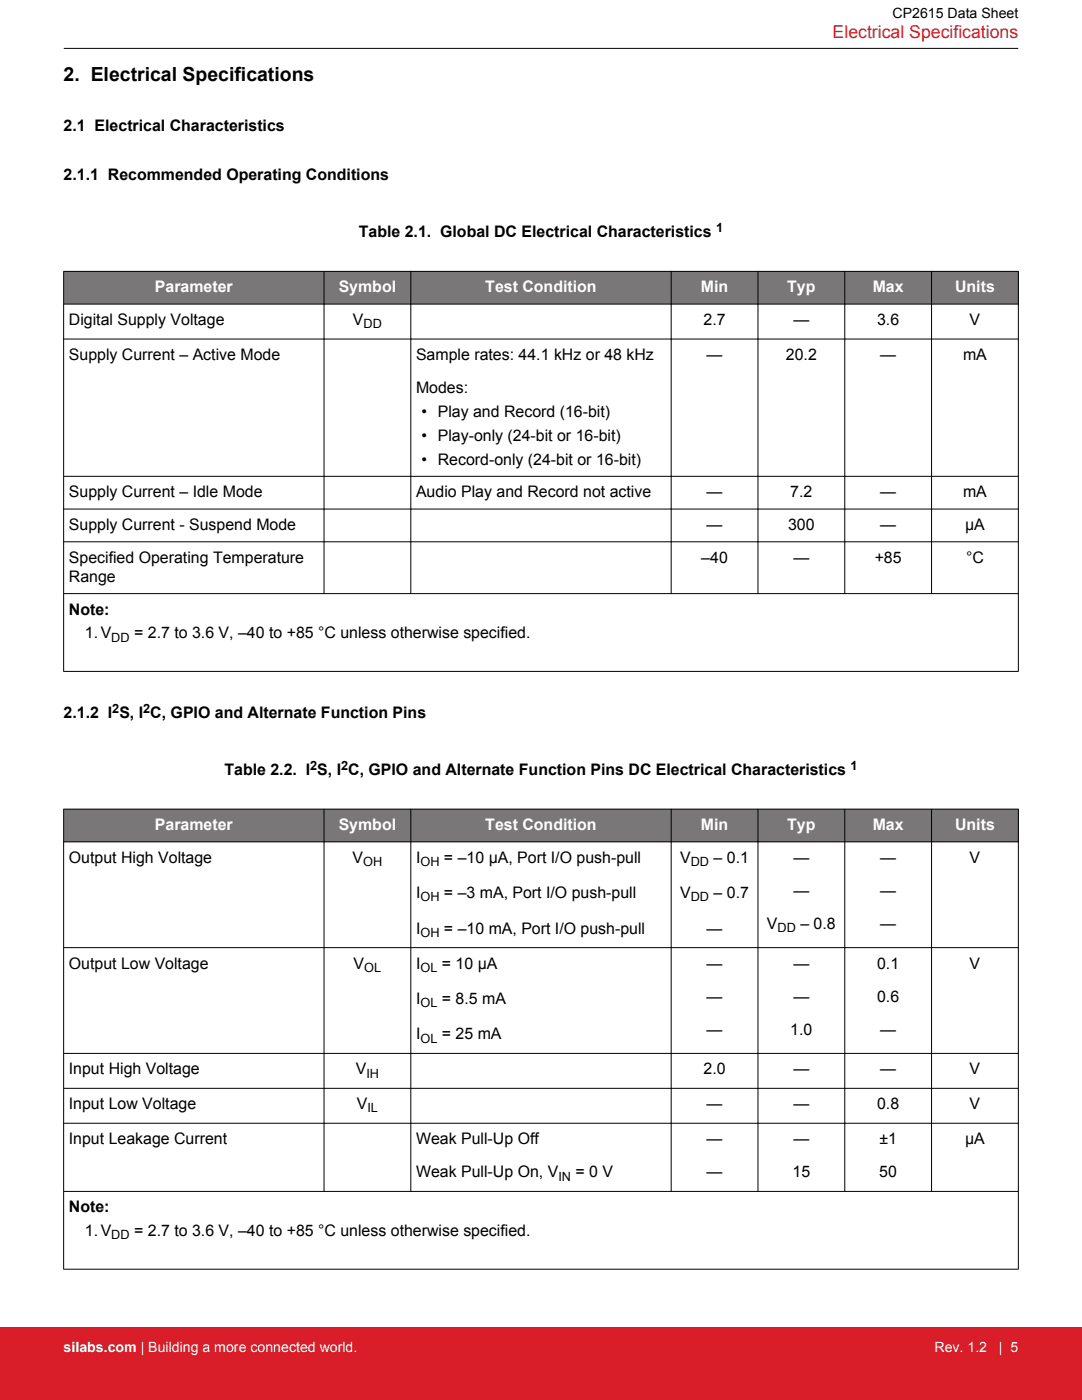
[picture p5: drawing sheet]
<svg xmlns="http://www.w3.org/2000/svg" width="216mm" height="279mm" viewBox="0 0 216 279" stroke-linecap="round" stroke-linejoin="round" font-family="sans-serif">
<defs><g id="words">
<text font-size="3.9" x="12.7" y="16.1">2. Electrical Specifications</text>
<text font-size="3.5" fill="#d91e2a" x="166.1" y="7.5">Electrical Specifications</text>
<g font-size="3.2">
<text x="12.7" y="26.2">2.1 Electrical Characteristics</text>
<text x="12.7" y="36">2.1.1 Recommended Operating Conditions</text>
<text x="71.6" y="47.3">Table 2.1. Global DC Electrical Characteristics</text>
<text x="13.7" y="64.9">Digital Supply Voltage</text>
<text x="70.4" y="64.9">V</text>
<text x="140.4" y="64.9">2.7</text>
<text x="158.3" y="64.9">—</text>
<text x="175" y="64.9">3.6</text>
<text x="193.5" y="64.9">V</text>
<text x="13.7" y="71.8">Supply Current – Active Mode</text>
<text x="83" y="71.8">Sample rates: 44.1 kHz or 48 kHz</text>
<text x="141" y="71.8">—</text>
<text x="156.8" y="71.8">20.2</text>
<text x="175.6" y="71.8">—</text>
<text x="192.2" y="71.8">mA</text>
<text x="83" y="78.5">Modes:</text>
<text x="84.1" y="83.2">• Play and Record (16-bit)</text>
<text x="84.1" y="88">• Play-only (24-bit or 16-bit)</text>
<text x="84.1" y="92.7">• Record-only (24-bit or 16-bit)</text>
<text x="13.7" y="99.2">Supply Current – Idle Mode</text>
<text x="83" y="99.2">Audio Play and Record not active</text>
<text x="141" y="99.2">—</text>
<text x="157.7" y="99.2">7.2</text>
<text x="175.6" y="99.2">—</text>
<text x="192.2" y="99.2">mA</text>
<text x="13.7" y="105.8">Supply Current - Suspend Mode</text>
<text x="141" y="105.8">—</text>
<text x="157.3" y="105.8">300</text>
<text x="175.6" y="105.8">—</text>
<text x="192.6" y="105.8">µA</text>
<text x="13.7" y="112.3">Specified Operating Temperature</text>
<text x="139.9" y="112.3">–40</text>
<text x="158.3" y="112.3">—</text>
<text x="174.5" y="112.3">+85</text>
<text x="192.8" y="112.3">°C</text>
<text x="13.7" y="116.1">Range</text>
<text x="13.7" y="122.7">Note:</text>
<text x="16.9" y="127.4">1.V</text>
<text x="26.8" y="127.4">= 2.7 to 3.6 V, –40 to +85 °C unless otherwise specified.</text>
<text x="12.7" y="143.3">2.1.2 I S, I C, GPIO and Alternate Function Pins</text>
<text x="44.8" y="154.7">Table 2.2. I S, I C, GPIO and Alternate Function Pins DC Electrical Characteristics</text>
<text x="13.7" y="172.2">Output High Voltage</text>
<text x="70.3" y="172.2">V</text>
<text x="83" y="172.2">I</text>
<text x="88.6" y="172.2">= –10 µA, Port I/O push-pull</text>
<text x="135.7" y="172.2">V</text>
<text x="142.4" y="172.2">– 0.1</text>
<text x="158.3" y="172.2">—</text>
<text x="175.6" y="172.2">—</text>
<text x="193.5" y="172.2">V</text>
<text x="83" y="179.3">I</text>
<text x="88.6" y="179.3">= –3 mA, Port I/O push-pull</text>
<text x="135.7" y="179.3">V</text>
<text x="142.4" y="179.3">– 0.7</text>
<text x="158.3" y="178.8">—</text>
<text x="175.6" y="178.8">—</text>
<text x="153" y="185.5">V</text>
<text x="159.7" y="185.5">– 0.8</text>
<text x="175.6" y="185.5">—</text>
<text x="83" y="186.3">I</text>
<text x="88.6" y="186.3">= –10 mA, Port I/O push-pull</text>
<text x="141" y="186.3">—</text>
<text x="13.7" y="193.3">Output Low Voltage</text>
<text x="70.6" y="193.3">V</text>
<text x="83" y="193.3">I</text>
<text x="88.2" y="193.3">= 10 µA</text>
<text x="141" y="193.3">—</text>
<text x="158.3" y="193.3">—</text>
<text x="175" y="193.3">0.1</text>
<text x="193.5" y="193.3">V</text>
<text x="83" y="200.4">I</text>
<text x="88.2" y="200.4">= 8.5 mA</text>
<text x="141" y="199.9">—</text>
<text x="158.3" y="199.9">—</text>
<text x="175" y="199.9">0.6</text>
<text x="83" y="207.4">I</text>
<text x="88.2" y="207.4">= 25 mA</text>
<text x="141" y="206.6">—</text>
<text x="157.7" y="206.6">1.0</text>
<text x="175.6" y="206.6">—</text>
<text x="13.7" y="214.4">Input High Voltage</text>
<text x="71" y="214.4">V</text>
<text x="140.4" y="214.4">2.0</text>
<text x="158.3" y="214.4">—</text>
<text x="175.6" y="214.4">—</text>
<text x="193.5" y="214.4">V</text>
<text x="13.7" y="221.4">Input Low Voltage</text>
<text x="71.2" y="221.4">V</text>
<text x="141" y="221.4">—</text>
<text x="158.3" y="221.4">—</text>
<text x="175" y="221.4">0.8</text>
<text x="193.5" y="221.4">V</text>
<text x="13.7" y="228.4">Input Leakage Current</text>
<text x="83" y="228.4">Weak Pull-Up Off</text>
<text x="141" y="228.4">—</text>
<text x="158.3" y="228.4">—</text>
<text x="175.5" y="228.4">±1</text>
<text x="192.6" y="228.4">μA</text>
<text x="83" y="235">Weak Pull-Up On, V</text>
<text x="114.8" y="235">= 0 V</text>
<text x="141" y="235">—</text>
<text x="158.1" y="235">15</text>
<text x="175.5" y="235">50</text>
<text x="13.7" y="242">Note:</text>
<text x="16.9" y="246.7">1.V</text>
<text x="26.8" y="246.7">= 2.7 to 3.6 V, –40 to +85 °C unless otherwise specified.</text>
</g>
<g font-size="3.2" fill="#fff">
<text x="30.9" y="58.3">Parameter</text>
<text x="67.6" y="58.3">Symbol</text>
<text x="96.8" y="58.3">Test Condition</text>
<text x="139.9" y="58.3">Min</text>
<text x="157.1" y="58.3">Typ</text>
<text x="174.1" y="58.3">Max</text>
<text x="190.6" y="58.3">Units</text>
<text x="30.9" y="165.7">Parameter</text>
<text x="67.6" y="165.7">Symbol</text>
<text x="96.8" y="165.7">Test Condition</text>
<text x="139.9" y="165.7">Min</text>
<text x="157.1" y="165.7">Typ</text>
<text x="174.1" y="165.7">Max</text>
<text x="190.6" y="165.7">Units</text>
</g>
<text font-size="2.8" x="178.1" y="3.5">CP2615 Data Sheet</text>
<g font-size="2.8" fill="#fff">
<text x="12.7" y="269.9">silabs.com | Building a more connected world.</text>
<text x="186.5" y="269.9">Rev. 1.2</text>
<text x="199.3" y="269.9">| 5</text>
</g>
<g font-size="2.5">
<text x="142.9" y="46.3">1</text>
<text x="72.5" y="65.5">DD</text>
<text x="22.2" y="128">DD</text>
<text x="22.4" y="142.2">2</text>
<text x="28.6" y="142.2">2</text>
<text x="61.9" y="153.6">2</text>
<text x="68.1" y="153.6">2</text>
<text x="169.7" y="153.6">1</text>
<text x="72.5" y="172.8">OH</text>
<text x="83.9" y="172.8">OH</text>
<text x="137.8" y="172.8">DD</text>
<text x="83.9" y="179.9">OH</text>
<text x="137.8" y="179.9">DD</text>
<text x="83.9" y="187">OH</text>
<text x="155.2" y="186.1">DD</text>
<text x="72.7" y="193.9">OL</text>
<text x="83.9" y="193.9">OL</text>
<text x="83.9" y="201">OL</text>
<text x="83.9" y="208.1">OL</text>
<text x="73.1" y="215">IH</text>
<text x="73.3" y="222">IL</text>
<text x="111.4" y="235.6">IN</text>
<text x="22.2" y="247.3">DD</text>
</g>
</g></defs>
<g fill="#797777">
<path d="M12.7 54.2h190.5v6.5h-190.5z" fill-rule="evenodd"/>
<path d="M12.7 54.2h190.5v6.5h-190.5z" fill-rule="evenodd"/>
</g>
<g fill="none" stroke="#000" stroke-width=".2">
<path d="M12.7 54.2h190.5M12.7 54.1v79.9M64.7 54.1v64.4M82 54.1v64.4M133.9 54.1v64.4M151.2 54.1v64.4M168.6 54.1v64.4M185.9 54.1v64.4M203.2 54.1v79.9M12.7 60.7h190.5M12.7 67.7h190.5M12.7 95.1h190.5"/>
<path d="M12.7 101.6h190.5M12.7 108.1h190.5M12.7 118.5h190.5M12.7 134h190.5"/>
</g>
<g fill="#797777">
<path d="M12.7 161.5h190.5v6.5h-190.5z" fill-rule="evenodd"/>
<path d="M12.7 161.5h190.5v6.5h-190.5z" fill-rule="evenodd"/>
</g>
<g fill="none" stroke="#000" stroke-width=".2">
<path d="M12.7 9.7h190.5M12.7 161.5h190.5M12.7 168h190.5M12.7 161.4v91.9M64.7 161.4v76.4M82 161.4v76.4M133.9 161.4v76.4M151.2 161.4v76.4M168.6 161.4v76.4M185.9 161.4v76.4M203.2 161.4v91.9M12.7 189.1h190.5"/>
<path d="M12.7 210.2h190.5M12.7 217.2h190.5M12.7 224.2h190.5M12.7 237.8h190.5M12.7 253.3h190.5"/>
</g>
<path d="M0 264.9h215.9v14.5h-215.9z" fill="#d91e2a"/>
<use href="#words"/>
</svg>
